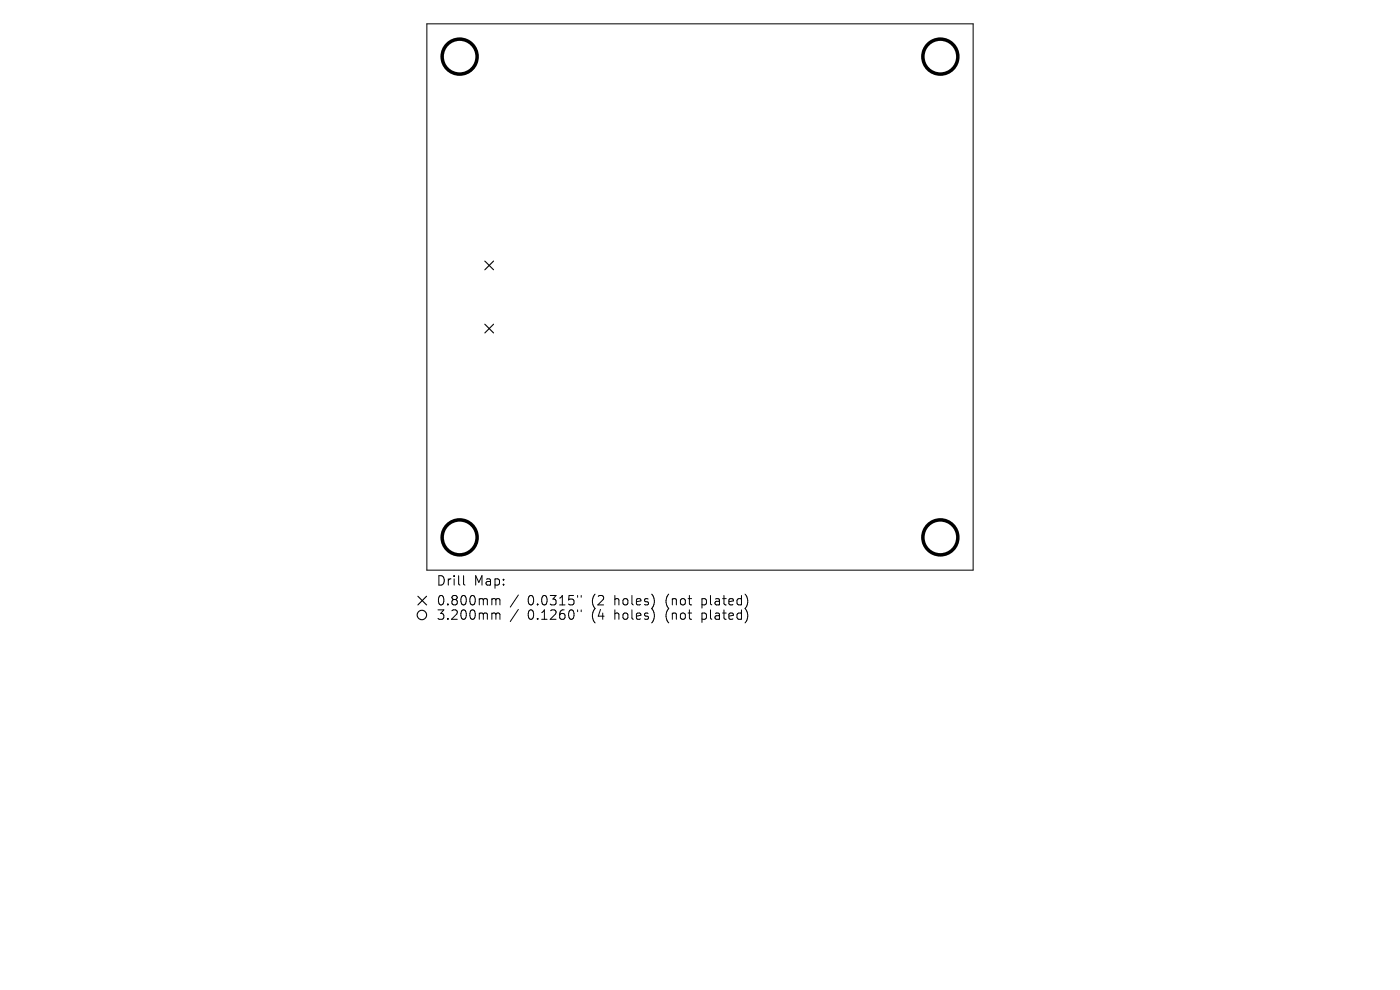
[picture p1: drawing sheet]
<svg xmlns="http://www.w3.org/2000/svg" width="297mm" height="210mm" viewBox="0 0 297 210" stroke-linecap="round" stroke-linejoin="round" font-family="sans-serif">
<defs><g id="words">
<g font-size="2.8">
<text x="92.5" y="124.5">Drill</text>
<text x="100.5" y="124.5">Map:</text>
<text x="92.5" y="128.7">0.800mm</text>
<text x="92.5" y="131.8">3.200mm</text>
<text x="111.9" y="128.7">0.0315&quot;</text>
<text x="111.9" y="131.8">0.1260&quot;</text>
<text x="125.7" y="128.7">(2</text>
<text x="125.7" y="131.8">(4</text>
<text x="130.6" y="128.7">holes)</text>
<text x="130.6" y="131.8">holes)</text>
<text x="141.7" y="128.7">(not</text>
<text x="141.7" y="131.8">(not</text>
<text x="149.5" y="128.7">plated)</text>
<text x="149.5" y="131.8">plated)</text>
</g>
</g></defs>
<g fill="none" stroke="#000" stroke-width=".21">
<path d="M90.6 5.1h115.8v115.8h-115.8zM98.3 122.1v1.7l.3 .3M104.6 127l.5 .1 .1 .2M104.6 130l.5 .1 .1 .2M105.2 127.3l.3-.3 .5 .1 .1 1.2M105.2 127.3v1M105.2 130.3v1.1M105.2 130.3l.3-.3 .5 .1 .1 1.3M110 126.2l-1.8 2.6M110 129.3l-1.8 2.5M122.5 126.3v.4M122.5 129.4v.4"/>
<path d="M123.3 126.3v.4M123.3 129.4v.4"/>
</g>
<g fill="none" stroke="#000" stroke-width=".23">
<path d="M102.9 55.4l1.8 1.8M104.7 55.4l-1.8 1.8M102.9 68.8l1.8 1.8M104.7 68.8l-1.8 1.8M88.6 126.5l1.9 1.8M90.5 126.5l-1.9 1.8"/>
<circle cx="89.5" cy="130.5" r="1"/>
</g>
<g fill="none" stroke="#000" stroke-width=".74">
<circle cx="97.5" cy="12" r="3.7"/>
<circle cx="199.5" cy="12" r="3.7"/>
<circle cx="97.5" cy="114" r="3.7"/>
<circle cx="199.5" cy="114" r="3.7"/>
</g>
<use href="#words"/>
</svg>
